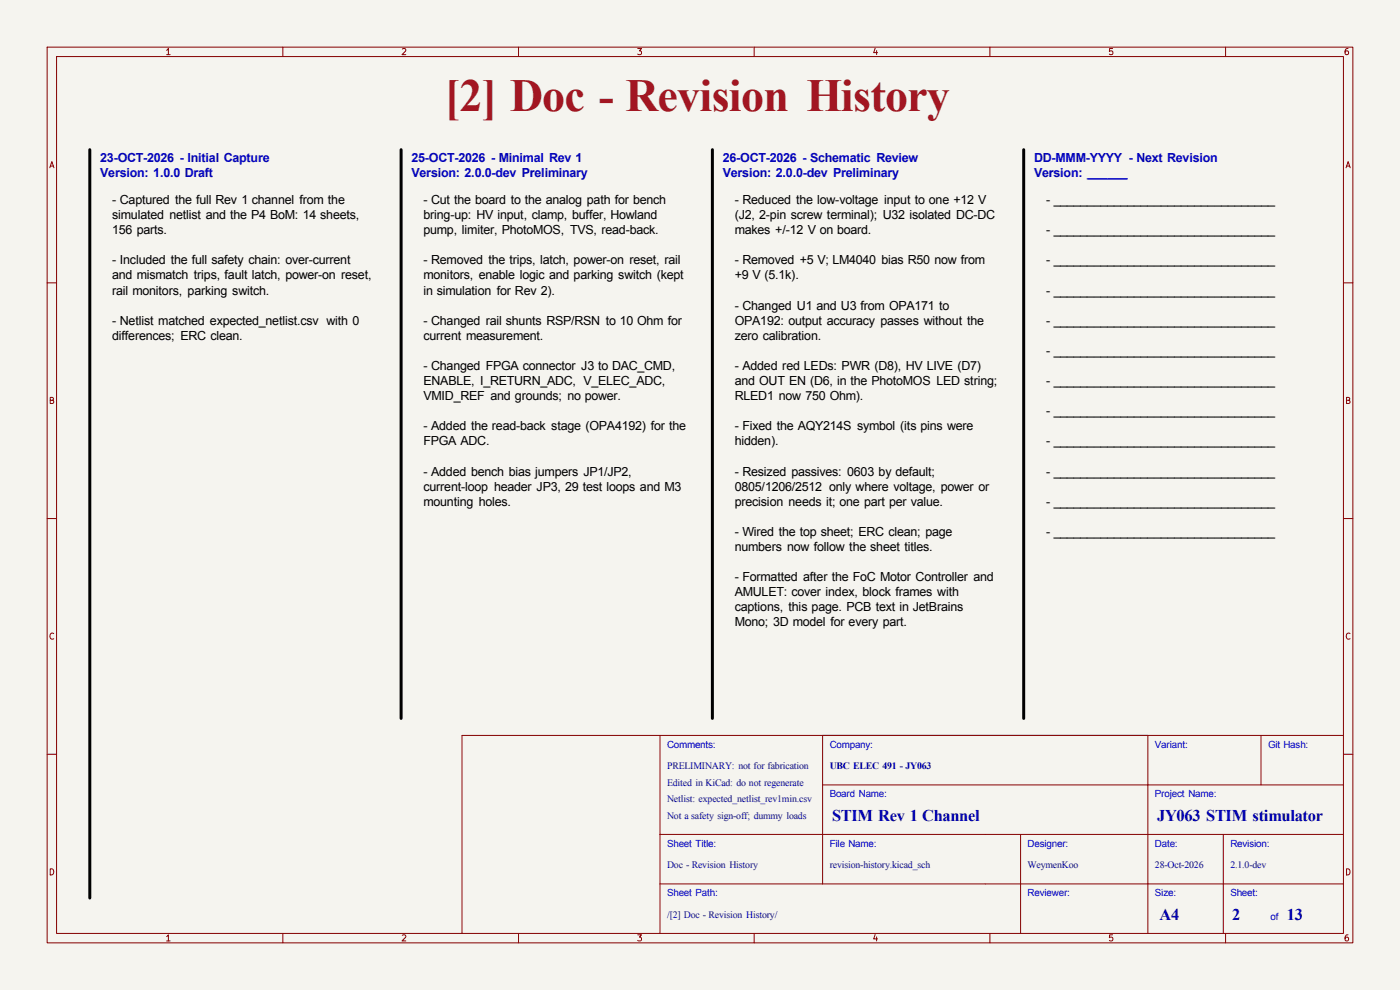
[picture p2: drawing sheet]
<svg xmlns="http://www.w3.org/2000/svg" width="297mm" height="210mm" viewBox="0 0 297 210" stroke-linecap="round" stroke-linejoin="round" font-family="sans-serif">
<defs><g id="words">
<text font-size="9.7" fill="#a21622" x="94.4" y="23.6">[2] Doc - Revision History</text>
<g font-size="3.5" fill="#00007f">
<text x="176.5" y="174.1">STIM Rev 1 Channel</text>
<text x="245.5" y="174.1">JY063 STIM stimulator</text>
<text x="246" y="195.1">A4</text>
<text x="261.4" y="195.1">2</text>
<text x="273" y="195.1">13</text>
</g>
<g font-size="2.7" fill="#0000c2">
<text x="21.3" y="34.4">23-OCT-2026 - Initial Capture</text>
<text x="87.3" y="34.4">25-OCT-2026 - Minimal Rev 1</text>
<text x="153.4" y="34.4">26-OCT-2026 - Schematic Review</text>
<text x="219.4" y="34.4">DD-MMM-YYYY - Next Revision</text>
<text x="21.3" y="37.6">Version: 1.0.0 Draft</text>
<text x="87.3" y="37.6">Version: 2.0.0-dev Preliminary</text>
<text x="153.4" y="37.6">Version: 2.0.0-dev Preliminary</text>
<text x="219.4" y="37.6">Version: ______</text>
</g>
<g font-size="2.7">
<text x="23.8" y="43.3">- Captured the full Rev 1 channel from the</text>
<text x="23.8" y="46.5">simulated netlist and the P4 BoM: 14 sheets,</text>
<text x="89.9" y="43.3">- Cut the board to the analog path for bench</text>
<text x="89.9" y="46.5">bring-up: HV input, clamp, buffer, Howland</text>
<text x="155.9" y="43.3">- Reduced the low-voltage input to one +12 V</text>
<text x="155.9" y="46.5">(J2, 2-pin screw terminal); U32 isolated DC-DC</text>
<text x="221.9" y="43.3">- _________________________________</text>
<text x="23.8" y="49.7">156 parts.</text>
<text x="89.9" y="49.7">pump, limiter, PhotoMOS, TVS, read-back.</text>
<text x="155.9" y="49.7">makes +/-12 V on board.</text>
<text x="221.9" y="49.7">- _________________________________</text>
<text x="23.8" y="56.1">- Included the full safety chain: over-current</text>
<text x="23.8" y="59.3">and mismatch trips, fault latch, power-on reset,</text>
<text x="89.9" y="56.1">- Removed the trips, latch, power-on reset, rail</text>
<text x="89.9" y="59.3">monitors, enable logic and parking switch (kept</text>
<text x="155.9" y="56.1">- Removed +5 V; LM4040 bias R50 now from</text>
<text x="155.9" y="59.3">+9 V (5.1k).</text>
<text x="221.9" y="56.1">- _________________________________</text>
<text x="23.8" y="62.5">rail monitors, parking switch.</text>
<text x="89.9" y="62.5">in simulation for Rev 2).</text>
<text x="155.9" y="65.7">- Changed U1 and U3 from OPA171 to</text>
<text x="221.9" y="62.5">- _________________________________</text>
<text x="23.8" y="68.9">- Netlist matched expected_netlist.csv with 0</text>
<text x="89.9" y="68.9">- Changed rail shunts RSP/RSN to 10 Ohm for</text>
<text x="155.9" y="68.9">OPA192: output accuracy passes without the</text>
<text x="221.9" y="68.9">- _________________________________</text>
<text x="23.8" y="72.1">differences; ERC clean.</text>
<text x="89.9" y="72.1">current measurement.</text>
<text x="155.9" y="72.1">zero calibration.</text>
<text x="221.9" y="75.3">- _________________________________</text>
<text x="89.9" y="78.5">- Changed FPGA connector J3 to DAC_CMD,</text>
<text x="89.9" y="81.7">ENABLE, I_RETURN_ADC, V_ELEC_ADC,</text>
<text x="155.9" y="78.5">- Added red LEDs: PWR (D8), HV LIVE (D7)</text>
<text x="155.9" y="81.7">and OUT EN (D6, in the PhotoMOS LED string;</text>
<text x="221.9" y="81.7">- _________________________________</text>
<text x="89.9" y="84.9">VMID_REF and grounds; no power.</text>
<text x="155.9" y="84.9">RLED1 now 750 Ohm).</text>
<text x="221.9" y="88.1">- _________________________________</text>
<text x="89.9" y="91.3">- Added the read-back stage (OPA4192) for the</text>
<text x="89.9" y="94.5">FPGA ADC.</text>
<text x="155.9" y="91.3">- Fixed the AQY214S symbol (its pins were</text>
<text x="155.9" y="94.5">hidden).</text>
<text x="221.9" y="94.5">- _________________________________</text>
<text x="89.9" y="100.9">- Added bench bias jumpers JP1/JP2,</text>
<text x="155.9" y="100.9">- Resized passives: 0603 by default;</text>
<text x="221.9" y="100.9">- _________________________________</text>
<text x="89.9" y="104.1">current-loop header JP3, 29 test loops and M3</text>
<text x="89.9" y="107.3">mounting holes.</text>
<text x="155.9" y="104.1">0805/1206/2512 only where voltage, power or</text>
<text x="155.9" y="107.3">precision needs it; one part per value.</text>
<text x="221.9" y="107.3">- _________________________________</text>
<text x="155.9" y="113.7">- Wired the top sheet; ERC clean; page</text>
<text x="221.9" y="113.7">- _________________________________</text>
<text x="155.9" y="116.9">numbers now follow the sheet titles.</text>
<text x="155.9" y="123.3">- Formatted after the FoC Motor Controller and</text>
<text x="155.9" y="126.5">AMULET: cover index, block frames with</text>
<text x="155.9" y="129.7">captions, this page. PCB text in JetBrains</text>
<text x="155.9" y="132.9">Mono; 3D model for every part.</text>
</g>
<g font-size="2.1" fill="#00f">
<text x="141.5" y="158.7">Comments:</text>
<text x="176" y="158.7">Company:</text>
<text x="245" y="158.7">Variant:</text>
<text x="269" y="158.7">Git Hash:</text>
<text x="176" y="169.2">Board Name:</text>
<text x="245" y="169.2">Project Name:</text>
<text x="141.5" y="179.7">Sheet Title:</text>
<text x="176" y="179.7">File Name:</text>
<text x="218" y="179.7">Designer:</text>
<text x="245" y="179.7">Date:</text>
<text x="261" y="179.7">Revision:</text>
<text x="141.5" y="190.2">Sheet Path:</text>
<text x="218" y="190.2">Reviewer:</text>
<text x="245" y="190.2">Size:</text>
<text x="261" y="190.2">Sheet:</text>
<text x="269.5" y="195.2">of</text>
</g>
<g font-size="2.1" fill="#00007f">
<text x="141.5" y="163.2">PRELIMINARY: not for fabrication</text>
<text x="141.5" y="166.7">Edited in KiCad: do not regenerate</text>
<text x="176" y="163.2">UBC ELEC 491 - JY063</text>
<text x="141.5" y="170.2">Netlist: expected_netlist_rev1min.csv</text>
<text x="141.5" y="173.7">Not a safety sign-off; dummy loads</text>
<text x="141.5" y="184.2">Doc - Revision History</text>
<text x="176" y="184.2">revision-history.kicad_sch</text>
<text x="218" y="184.2">WeymenKoo</text>
<text x="245" y="184.2">28-Oct-2026</text>
<text x="261" y="184.2">2.1.0-dev</text>
<text x="141.5" y="194.7">/[2] Doc - Revision History/</text>
</g>
<g font-size="1.3" fill="#840000">
<text x="35" y="12">1</text>
<text x="85" y="12">2</text>
<text x="135" y="12">3</text>
<text x="185" y="12">4</text>
<text x="235" y="12">5</text>
<text x="285" y="12">6</text>
<text x="10.3" y="36">A</text>
<text x="285.3" y="36">A</text>
<text x="10.2" y="86">B</text>
<text x="285.2" y="86">B</text>
<text x="10.2" y="136">C</text>
<text x="285.2" y="136">C</text>
<text x="10.2" y="186">D</text>
<text x="285.2" y="186">D</text>
<text x="35" y="200">1</text>
<text x="85" y="200">2</text>
<text x="135" y="200">3</text>
<text x="185" y="200">4</text>
<text x="235" y="200">5</text>
<text x="285" y="200">6</text>
</g>
</g></defs>
<path d="M0 0h297v210h-297z" fill="#f5f4ef" stroke="#f5f4ef" stroke-width=".21"/>
<g fill="none" stroke="#840000" stroke-width=".21">
<path d="M10 10h277v190h-277zM12 12h273v186h-273zM60 10v2M110 10v2M160 10v2M210 10v2M260 10v2M10 60h2M285 60h2M10 110h2M285 110h2M140 156v42"/>
<path d="M174.5 156v31.5M243.5 156v42M267.5 156v10.5M285 156h-187v42M10 160h2M140 177h145M174.5 166.5h110.5M216.5 177v21M259.5 177v21M285 160h2M60 198v2M110 198v2"/>
<path d="M140 187.5h145M160 198v2M210 198v2M260 198v2"/>
</g>
<path d="M19 31.8v158.7M85.1 31.8v120.6M151.1 31.8v120.6M217.2 31.8v120.6" fill="none" stroke="#000" stroke-width=".63"/>
<use href="#words"/>
</svg>
